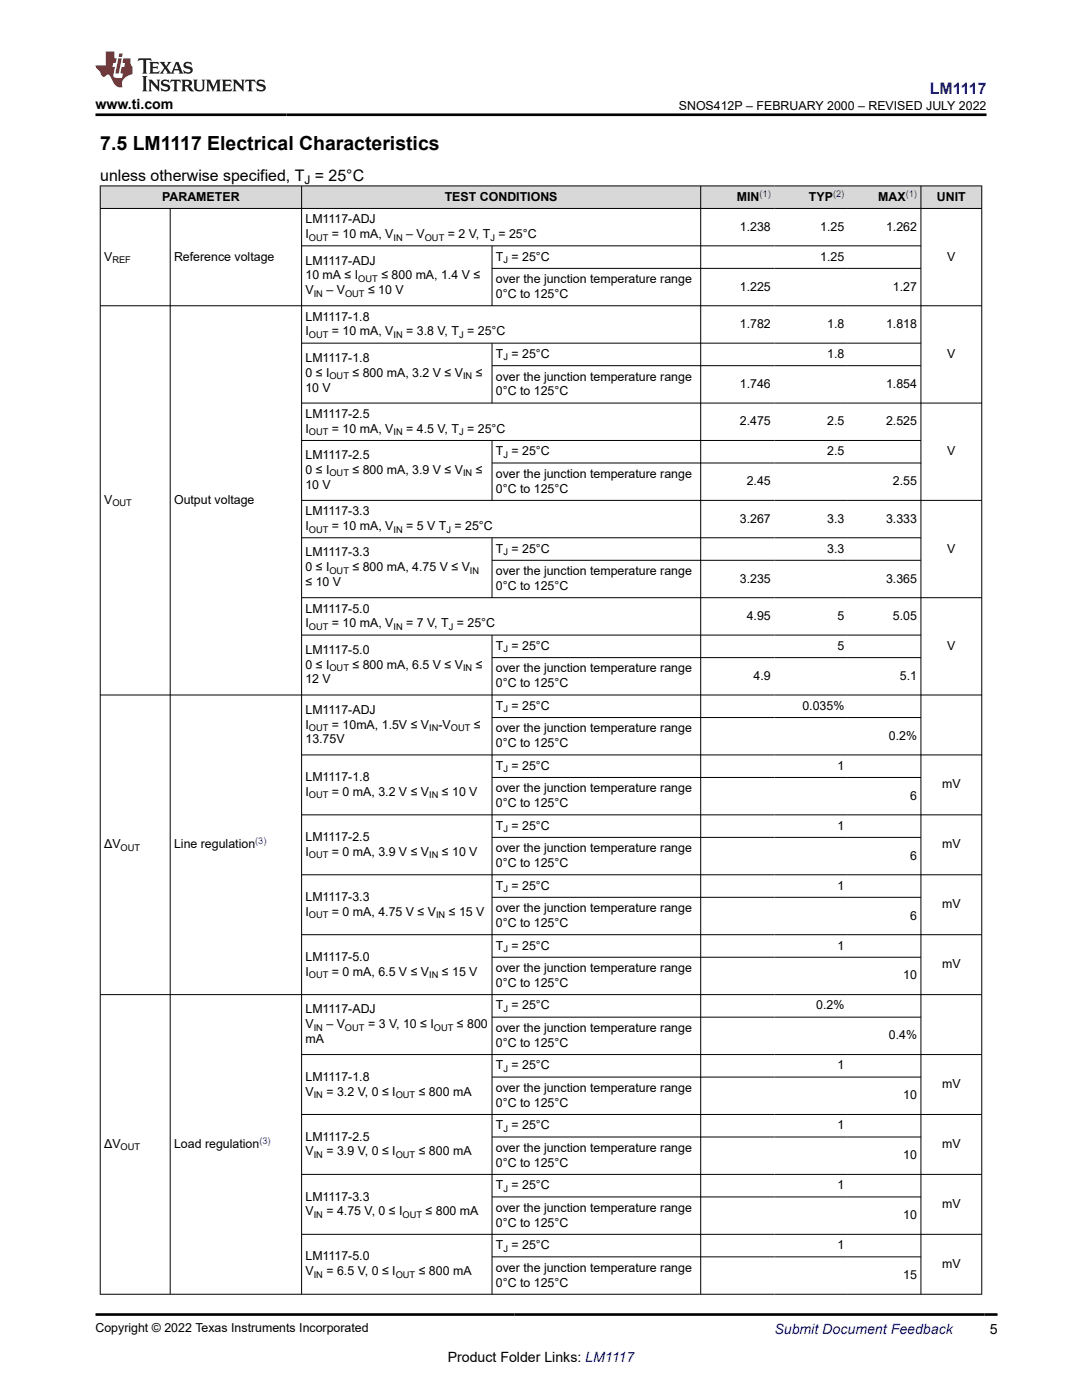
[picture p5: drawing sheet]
<svg xmlns="http://www.w3.org/2000/svg" width="216mm" height="279mm" viewBox="0 0 216 279" stroke-linecap="round" stroke-linejoin="round" font-family="sans-serif">
<defs><g id="words">
<text font-size="3.9" x="20" y="29.9">7.5 LM1117 Electrical Characteristics</text>
<text font-size="3.2" fill="#00f" x="185.6" y="18.7">LM1117</text>
<text font-size="3.2" x="20" y="36.1">unless otherwise specified, T = 25°C</text>
<g font-size="2.8">
<text x="19.1" y="21.8">www.ti.com</text>
<text x="197.5" y="266.1">5</text>
<text x="89.3" y="271.7">Product Folder Links: LM1117</text>
</g>
<text font-size="2.8" fill="#00f" x="154.5" y="266.2">Submit Document Feedback</text>
<g font-size="2.5">
<text x="135.4" y="21.9">SNOS412P – FEBRUARY 2000 – REVISED JULY 2022</text>
<text x="32.4" y="40.1">PARAMETER</text>
<text x="88.7" y="40.1">TEST CONDITIONS</text>
<text x="147" y="40.1">MIN</text>
<text x="161.4" y="40.1">TYP</text>
<text x="175.2" y="40.1">MAX</text>
<text x="186.9" y="40.1">UNIT</text>
<text x="60.9" y="44.6">LM1117-ADJ</text>
<text x="60.9" y="47.5">I</text>
<text x="66.2" y="47.5">= 10 mA, V</text>
<text x="81.1" y="47.5">– V</text>
<text x="89.4" y="47.5">= 2 V, T = 25°C</text>
<text x="147.6" y="46">1.238</text>
<text x="163.7" y="46">1.25</text>
<text x="176.8" y="46">1.262</text>
<text x="20.8" y="52">V</text>
<text x="34.7" y="52">Reference voltage</text>
<text x="60.9" y="52.8">LM1117-ADJ</text>
<text x="98.9" y="52">T = 25°C</text>
<text x="163.7" y="52">1.25</text>
<text x="189" y="52">V</text>
<text x="60.9" y="58.7">V</text>
<text x="60.9" y="55.8">10 mA ≤ I</text>
<text x="65.1" y="58.7">– V</text>
<text x="73.4" y="58.7">≤ 10 V</text>
<text x="76.1" y="55.8">≤ 800 mA, 1.4 V ≤</text>
<text x="98.9" y="56.5">over the junction temperature range</text>
<text x="98.9" y="59.5">0°C to 125°C</text>
<text x="147.6" y="58">1.225</text>
<text x="178.2" y="58">1.27</text>
<text x="60.9" y="64">LM1117-1.8</text>
<text x="147.6" y="65.5">1.782</text>
<text x="165.1" y="65.5">1.8</text>
<text x="176.8" y="65.5">1.818</text>
<text x="60.9" y="66.9">I</text>
<text x="66.2" y="66.9">= 10 mA, V</text>
<text x="81.1" y="66.9">= 3.8 V, T = 25°C</text>
<text x="98.9" y="71.4">T = 25°C</text>
<text x="165.1" y="71.4">1.8</text>
<text x="189" y="71.4">V</text>
<text x="60.9" y="72.2">LM1117-1.8</text>
<text x="60.9" y="75.2">0 ≤ I</text>
<text x="70.3" y="75.2">≤ 800 mA, 3.2 V ≤ V</text>
<text x="94.9" y="75.2">≤</text>
<text x="98.9" y="75.9">over the junction temperature range</text>
<text x="147.6" y="77.4">1.746</text>
<text x="176.8" y="77.4">1.854</text>
<text x="60.9" y="78.1">10 V</text>
<text x="60.9" y="83.4">LM1117-2.5</text>
<text x="98.9" y="78.9">0°C to 125°C</text>
<text x="60.9" y="86.4">I</text>
<text x="66.2" y="86.4">= 10 mA, V</text>
<text x="81.1" y="86.4">= 4.5 V, T = 25°C</text>
<text x="147.6" y="84.9">2.475</text>
<text x="165.1" y="84.9">2.5</text>
<text x="176.8" y="84.9">2.525</text>
<text x="60.9" y="91.6">LM1117-2.5</text>
<text x="60.9" y="94.6">0 ≤ I</text>
<text x="70.3" y="94.6">≤ 800 mA, 3.9 V ≤ V</text>
<text x="94.9" y="94.6">≤</text>
<text x="98.9" y="90.9">T = 25°C</text>
<text x="98.9" y="95.4">over the junction temperature range</text>
<text x="165.1" y="90.9">2.5</text>
<text x="189" y="90.9">V</text>
<text x="20.8" y="100.6">V</text>
<text x="34.7" y="100.6">Output voltage</text>
<text x="60.9" y="97.6">10 V</text>
<text x="98.9" y="98.3">0°C to 125°C</text>
<text x="149" y="96.8">2.45</text>
<text x="178.2" y="96.8">2.55</text>
<text x="60.9" y="102.8">LM1117-3.3</text>
<text x="60.9" y="105.8">I</text>
<text x="66.2" y="105.8">= 10 mA, V</text>
<text x="81.1" y="105.8">= 5 V T = 25°C</text>
<text x="147.6" y="104.3">3.267</text>
<text x="165.1" y="104.3">3.3</text>
<text x="176.8" y="104.3">3.333</text>
<text x="60.9" y="111.1">LM1117-3.3</text>
<text x="98.9" y="110.3">T = 25°C</text>
<text x="165.1" y="110.3">3.3</text>
<text x="189" y="110.3">V</text>
<text x="60.9" y="114">0 ≤ I</text>
<text x="60.9" y="117">≤ 10 V</text>
<text x="70.3" y="114">≤ 800 mA, 4.75 V ≤ V</text>
<text x="98.9" y="114.8">over the junction temperature range</text>
<text x="98.9" y="117.7">0°C to 125°C</text>
<text x="147.6" y="116.3">3.235</text>
<text x="176.8" y="116.3">3.365</text>
<text x="60.9" y="122.2">LM1117-5.0</text>
<text x="60.9" y="125.2">I</text>
<text x="66.2" y="125.2">= 10 mA, V</text>
<text x="81.1" y="125.2">= 7 V, T = 25°C</text>
<text x="149" y="123.7">4.95</text>
<text x="167.1" y="123.7">5</text>
<text x="178.2" y="123.7">5.05</text>
<text x="60.9" y="130.5">LM1117-5.0</text>
<text x="98.9" y="129.7">T = 25°C</text>
<text x="167.1" y="129.7">5</text>
<text x="189" y="129.7">V</text>
<text x="60.9" y="136.4">12 V</text>
<text x="60.9" y="133.4">0 ≤ I</text>
<text x="70.3" y="133.4">≤ 800 mA, 6.5 V ≤ V</text>
<text x="94.9" y="133.4">≤</text>
<text x="98.9" y="134.2">over the junction temperature range</text>
<text x="98.9" y="137.2">0°C to 125°C</text>
<text x="150.4" y="135.7">4.9</text>
<text x="179.6" y="135.7">5.1</text>
<text x="60.9" y="142.4">LM1117-ADJ</text>
<text x="98.9" y="141.7">T = 25°C</text>
<text x="160.1" y="141.7">0.035%</text>
<text x="60.9" y="145.4">I</text>
<text x="60.9" y="148.4">13.75V</text>
<text x="66.2" y="145.4">= 10mA, 1.5V ≤ V</text>
<text x="87.5" y="145.4">-V</text>
<text x="94.6" y="145.4">≤</text>
<text x="98.9" y="146.2">over the junction temperature range</text>
<text x="98.9" y="149.1">0°C to 125°C</text>
<text x="177.4" y="147.6">0.2%</text>
<text x="60.9" y="155.9">LM1117-1.8</text>
<text x="98.9" y="153.6">T = 25°C</text>
<text x="167.1" y="153.6">1</text>
<text x="60.9" y="158.8">I</text>
<text x="66.2" y="158.8">= 0 mA, 3.2 V ≤ V</text>
<text x="88.2" y="158.8">≤ 10 V</text>
<text x="98.9" y="158.1">over the junction temperature range</text>
<text x="98.9" y="161.1">0°C to 125°C</text>
<text x="181.6" y="159.6">6</text>
<text x="188" y="157.4">mV</text>
<text x="60.9" y="167.8">LM1117-2.5</text>
<text x="98.9" y="165.6">T = 25°C</text>
<text x="167.1" y="165.6">1</text>
<text x="20.8" y="169.3">ΔV</text>
<text x="34.7" y="169.3">Line regulation</text>
<text x="60.9" y="170.8">I</text>
<text x="66.2" y="170.8">= 0 mA, 3.9 V ≤ V</text>
<text x="88.2" y="170.8">≤ 10 V</text>
<text x="98.9" y="170.1">over the junction temperature range</text>
<text x="98.9" y="173">0°C to 125°C</text>
<text x="181.6" y="171.6">6</text>
<text x="188" y="169.3">mV</text>
<text x="60.9" y="179.8">LM1117-3.3</text>
<text x="98.9" y="177.5">T = 25°C</text>
<text x="167.1" y="177.5">1</text>
<text x="60.9" y="182.8">I</text>
<text x="66.2" y="182.8">= 0 mA, 4.75 V ≤ V</text>
<text x="89.5" y="182.8">≤ 15 V</text>
<text x="98.9" y="182">over the junction temperature range</text>
<text x="98.9" y="185">0°C to 125°C</text>
<text x="181.6" y="183.5">6</text>
<text x="188" y="181.3">mV</text>
<text x="60.9" y="191.7">LM1117-5.0</text>
<text x="98.9" y="189.5">T = 25°C</text>
<text x="167.1" y="189.5">1</text>
<text x="60.9" y="194.7">I</text>
<text x="66.2" y="194.7">= 0 mA, 6.5 V ≤ V</text>
<text x="88.2" y="194.7">≤ 15 V</text>
<text x="98.9" y="194">over the junction temperature range</text>
<text x="98.9" y="197">0°C to 125°C</text>
<text x="180.2" y="195.5">10</text>
<text x="188" y="193.2">mV</text>
<text x="60.9" y="202.2">LM1117-ADJ</text>
<text x="98.9" y="201.5">T = 25°C</text>
<text x="162.9" y="201.5">0.2%</text>
<text x="60.9" y="205.2">V</text>
<text x="60.9" y="208.2">mA</text>
<text x="65.1" y="205.2">– V</text>
<text x="73.4" y="205.2">= 3 V, 10 ≤ I</text>
<text x="91.2" y="205.2">≤ 800</text>
<text x="98.9" y="206">over the junction temperature range</text>
<text x="98.9" y="208.9">0°C to 125°C</text>
<text x="177.4" y="207.4">0.4%</text>
<text x="60.9" y="215.7">LM1117-1.8</text>
<text x="98.9" y="213.4">T = 25°C</text>
<text x="167.1" y="213.4">1</text>
<text x="60.9" y="218.6">V</text>
<text x="65.1" y="218.6">= 3.2 V, 0 ≤ I</text>
<text x="83.6" y="218.6">≤ 800 mA</text>
<text x="98.9" y="217.9">over the junction temperature range</text>
<text x="98.9" y="220.9">0°C to 125°C</text>
<text x="180.2" y="219.4">10</text>
<text x="188" y="217.1">mV</text>
<text x="60.9" y="227.6">LM1117-2.5</text>
<text x="98.9" y="225.4">T = 25°C</text>
<text x="167.1" y="225.4">1</text>
<text x="20.8" y="229.1">ΔV</text>
<text x="34.7" y="229.1">Load regulation</text>
<text x="60.9" y="230.6">V</text>
<text x="65.1" y="230.6">= 3.9 V, 0 ≤ I</text>
<text x="83.6" y="230.6">≤ 800 mA</text>
<text x="98.9" y="229.9">over the junction temperature range</text>
<text x="98.9" y="232.8">0°C to 125°C</text>
<text x="180.2" y="231.4">10</text>
<text x="188" y="229.1">mV</text>
<text x="60.9" y="239.6">LM1117-3.3</text>
<text x="98.9" y="237.3">T = 25°C</text>
<text x="167.1" y="237.3">1</text>
<text x="60.9" y="242.5">V</text>
<text x="65.1" y="242.5">= 4.75 V, 0 ≤ I</text>
<text x="84.9" y="242.5">≤ 800 mA</text>
<text x="98.9" y="241.8">over the junction temperature range</text>
<text x="98.9" y="244.8">0°C to 125°C</text>
<text x="180.2" y="243.3">10</text>
<text x="188" y="241.1">mV</text>
<text x="60.9" y="251.5">LM1117-5.0</text>
<text x="98.9" y="249.3">T = 25°C</text>
<text x="167.1" y="249.3">1</text>
<text x="60.9" y="254.5">V</text>
<text x="65.1" y="254.5">= 6.5 V, 0 ≤ I</text>
<text x="83.6" y="254.5">≤ 800 mA</text>
<text x="98.9" y="253.8">over the junction temperature range</text>
<text x="98.9" y="256.8">0°C to 125°C</text>
<text x="180.2" y="255.3">15</text>
<text x="188" y="253">mV</text>
<text x="19.1" y="265.9">Copyright © 2022 Texas Instruments Incorporated</text>
</g>
<text font-size="2.4" x="60.8" y="36.7">J</text>
<g font-size="1.9" fill="#00f">
<text x="151.5" y="39.2">(1)</text>
<text x="166.2" y="39.2">(2)</text>
<text x="180.7" y="39.2">(1)</text>
<text x="50.9" y="168.5">(3)</text>
<text x="51.8" y="228.3">(3)</text>
</g>
<g font-size="1.9">
<text x="22.4" y="52.5">REF</text>
<text x="61.6" y="48">OUT</text>
<text x="78.5" y="48">IN</text>
<text x="84.8" y="48">OUT</text>
<text x="97.8" y="48">J</text>
<text x="100.5" y="52.5">J</text>
<text x="62.6" y="59.2">IN</text>
<text x="68.8" y="59.2">OUT</text>
<text x="71.5" y="56.2">OUT</text>
<text x="61.6" y="67.4">OUT</text>
<text x="78.5" y="67.4">IN</text>
<text x="91.6" y="67.4">J</text>
<text x="100.5" y="71.9">J</text>
<text x="65.7" y="75.7">OUT</text>
<text x="92.4" y="75.7">IN</text>
<text x="61.6" y="86.9">OUT</text>
<text x="78.5" y="86.9">IN</text>
<text x="91.6" y="86.9">J</text>
<text x="65.7" y="95.1">OUT</text>
<text x="92.4" y="95.1">IN</text>
<text x="100.5" y="91.4">J</text>
<text x="22.4" y="101.1">OUT</text>
<text x="61.6" y="106.3">OUT</text>
<text x="78.5" y="106.3">IN</text>
<text x="89.1" y="106.3">J</text>
<text x="100.5" y="110.8">J</text>
<text x="65.7" y="114.5">OUT</text>
<text x="93.8" y="114.5">IN</text>
<text x="61.6" y="125.7">OUT</text>
<text x="78.5" y="125.7">IN</text>
<text x="89.5" y="125.7">J</text>
<text x="100.5" y="130.2">J</text>
<text x="65.7" y="133.9">OUT</text>
<text x="92.4" y="133.9">IN</text>
<text x="100.5" y="142.2">J</text>
<text x="61.6" y="145.9">OUT</text>
<text x="85.6" y="145.9">IN</text>
<text x="90" y="145.9">OUT</text>
<text x="100.5" y="154.1">J</text>
<text x="61.6" y="159.3">OUT</text>
<text x="85.6" y="159.3">IN</text>
<text x="100.5" y="166.1">J</text>
<text x="24.1" y="169.8">OUT</text>
<text x="61.6" y="171.3">OUT</text>
<text x="85.6" y="171.3">IN</text>
<text x="100.5" y="178">J</text>
<text x="61.6" y="183.2">OUT</text>
<text x="87" y="183.2">IN</text>
<text x="100.5" y="190">J</text>
<text x="61.6" y="195.2">OUT</text>
<text x="85.6" y="195.2">IN</text>
<text x="100.5" y="202">J</text>
<text x="62.6" y="205.7">IN</text>
<text x="68.8" y="205.7">OUT</text>
<text x="86.6" y="205.7">OUT</text>
<text x="100.5" y="213.9">J</text>
<text x="62.6" y="219.1">IN</text>
<text x="79" y="219.1">OUT</text>
<text x="100.5" y="225.9">J</text>
<text x="24.1" y="229.6">OUT</text>
<text x="62.6" y="231.1">IN</text>
<text x="79" y="231.1">OUT</text>
<text x="100.5" y="237.8">J</text>
<text x="62.6" y="243">IN</text>
<text x="80.3" y="243">OUT</text>
<text x="100.5" y="249.8">J</text>
<text x="62.6" y="255">IN</text>
<text x="79" y="255">OUT</text>
</g>
</g></defs>
<g fill="#d8d8d8">
<path d="M20 37.1h175.9v4.5h-175.9z" fill-rule="evenodd"/>
<path d="M20.1 37.2h40v4.3h-40z" fill-rule="evenodd"/>
<path d="M60.2 37.2h79.6v4.3h-79.6z" fill-rule="evenodd"/>
<path d="M139.9 37.2h14.6v4.3h-14.6z" fill-rule="evenodd"/>
<path d="M154.5 37.2h14.7v4.3h-14.7z" fill-rule="evenodd"/>
<path d="M169.2 37.2h14.5v4.3h-14.5z" fill-rule="evenodd"/>
<path d="M183.8 37.2h12v4.3h-12z" fill-rule="evenodd"/>
</g>
<g fill="none" stroke="#000" stroke-width=".2">
<path d="M19.9 37.1h176.1M20 37v221.4M60.2 37v221.4M139.8 37v221.4M183.8 37v221.4M195.9 37v221.4M19.9 41.6h176.1M34 41.6v216.8M60.2 49.1h123.6M98.2 49.1v12M98.2 53.6h85.6M19.9 61h176.1"/>
<path d="M60.2 68.5h123.6M98.2 68.5v12M98.2 73h85.6M60.2 80.4h135.8M60.2 87.9h123.6M60.2 99.9h135.8M98.2 87.9v12M98.2 92.4h85.6M60.2 107.3h123.6M60.2 119.3h135.8M98.2 107.3v12M98.2 111.8h85.6"/>
<path d="M60.2 126.7h123.6M98.2 126.7v131.7M98.2 131.2h85.6M196 138.7h-176.1M60.2 150.7h135.8M98.2 143.2h85.6M98.2 155.2h85.6M60.2 162.6h135.8M60.2 174.6h135.8M98.2 167.1h85.6M98.2 179.1h85.6M19.9 198.5h176.1"/>
<path d="M60.2 186.5h135.8M98.2 191h85.6M60.2 210.5h135.8M98.2 203h85.6M98.2 215h85.6M60.2 222.4h135.8M60.2 234.4h135.8M98.2 226.9h85.6M98.2 238.9h85.6M19.9 258.3h176.1M60.2 246.3h135.8M98.2 250.8h85.6"/>
</g>
<path d="M27.7 11.6l-.2 .6 .5-.2h.6v.1v2.2l-.2 .4h1l-.2-.4v-2.2v-.1h.5l.5 .2-.1-.6zM29.8 12.4l.2 .3v1.6l-.2 .4h1.9l.1-.6a1.08 1.08 0 0 1-1.3 .2v-.7h.6l.4 .2v-.7l-.4 .2h-.6v-.5l.2-.2a1 1 0 0 1 1 .3l-.1-.5zM31.8 12.4l1 1.1-1 1.2h.9l-.2-.2 .4-.8 .5 .8-.2 .2h1.6l-.2-.2 .1-.5h1l.1 .5-.1 .2h.9l-.2-.4-.8-1.9h-.5l-1 2.1-.8-1.1 .9-1h-.8l.2 .2-.5 .6-.3-.6 .1-.2zM35.2 12.8l.4 1h-.8zM36.8 12.5a.65 .65 0 0 0-.2 .7 .65 .65 0 0 0 .6 .5l.7 .1 .1 .3a.79 .79 0 0 1-.7 .4 .79 .79 0 0 1-.7-.5l.1 .7 .2-.1a.93 .93 0 0 0 1.1 0 .93 .93 0 0 0 .4-.9 1.46 1.46 0 0 0-1.2-.6l-.1-.3a1.09 1.09 0 0 1 1.2 .2l-.2-.6-.1 .1-.6-.2zM28.4 15.2l.2 .4v2.2l-.2 .4h1l-.2-.4v-2.2l.2-.4zM29.6 15.9l.2 .4v1.5l-.2 .4h.8l-.3-.4v-1.3l1.7 1.8v-2l.2-.4h-.8l.2 .2 .1 1.1-1.2-1.3zM32.3 16a.65 .65 0 0 0-.2 .8 .65 .65 0 0 0 .7 .4l.6 .2 .1 .2a.79 .79 0 0 1-.7 .4 .79 .79 0 0 1-.7-.5l.1 .7 .2-.1a.93 .93 0 0 0 1.1 .1 .93 .93 0 0 0 .4-1 1.46 1.46 0 0 0-1.2-.5l-.1-.4a1.09 1.09 0 0 1 1.2 .2l-.2-.6-.1 .1-.6-.1zM34.1 15.9l-.1 .6a.63 .63 0 0 1 .7-.3l.1 1.6-.3 .4h1l-.2-.4v-1.6a.66 .66 0 0 1 .8 .3l-.1-.6zM36.2 15.9l.2 .4v1.5l-.2 .4h.9l-.2-.2v-.7h.5l.1 .2a.79 .79 0 0 0 1.2 .6l-1-.9a.61 .61 0 0 0 .6-.6 .61 .61 0 0 0-.5-.7zM36.9 16.2h.2a.47 .47 0 0 1 .5 .1 .47 .47 0 0 1 .1 .5l-.2 .1-.6 .1zM38.5 15.9l.2 .2a2.27 2.27 0 0 0 .4 2 1.04 1.04 0 0 0 1.7-.7v-1.3l.2-.2h-.8l.2 .4v1.1a.6 .6 0 0 1-.6 .6 .6 .6 0 0 1-.6-.6v-1.1l.3-.4zM41.1 15.9l.2 .4v1.5l-.2 .4h.7l-.2-.4v-1.4l.9 1.9 .8-1.9v1.4l-.2 .4h1l-.3-.4v-1.5l.3-.4h-.8l-.7 1.5-.7-1.5zM44.3 15.9l.2 .4v1.5l-.2 .4h1.9l.1-.6a1.09 1.09 0 0 1-1.3 .2v-.7h.6l.4 .2v-.6l-.4 .2h-.6v-.6l.2-.1a1.01 1.01 0 0 1 1 .3l-.1-.6zM46.4 15.9l.3 .4v1.5l-.3 .4h.8l-.2-.4v-1.3l1.6 1.8v-2l.2-.4h-.7l.2 .2v1.1l-1.2-1.3zM49 15.9l-.1 .6a.63 .63 0 0 1 .8-.3v1.6l-.3 .4h1l-.2-.4v-1.6a.66 .66 0 0 1 .8 .3l-.1-.6zM51.4 16a.65 .65 0 0 0-.2 .8 .65 .65 0 0 0 .6 .4l.6 .2 .2 .2a.79 .79 0 0 1-.8 .4 .79 .79 0 0 1-.6-.5l.1 .7 .2-.1a.93 .93 0 0 0 1 .1 .93 .93 0 0 0 .5-1 1.46 1.46 0 0 0-1.3-.5l-.1-.4a1.09 1.09 0 0 1 1.3 .2l-.2-.6-.2 .1-.5-.1z" fill="#231f20"/>
<path d="M21.1 10.3v2.7h-2.1l.1 .4 .9 1a.95 .95 0 0 0 .9 .9 .59 .59 0 0 1 .6-.4 .59 .59 0 0 1 .5 .3l.4 .8a1.59 1.59 0 0 0 2.1 1.4 1.61 1.61 0 0 1 1-2.3l1-.3-.1-1.5a1.59 1.59 0 0 1-.4-1.7h-1.4l-.2 .9h.5l-.1 .9h-.5l-.2 .9v.3l.4 .1-.2 .9h-.6a.73 .73 0 0 1-1.1-.7l.3-1.5h-.5l.2-.9h.5l.2-.9h-.5v-1.3zM23.6 11.6l-.6 3.1h.7l.6-3.1zM23.8 10.7l-.1 .6h.7l.1-.6z" fill="#ed1c24"/>
<path d="M19.1 22.9h177.8M19.1 262.3h179.9" fill="none" stroke="#000" stroke-width=".53"/>
<use href="#words"/>
</svg>
